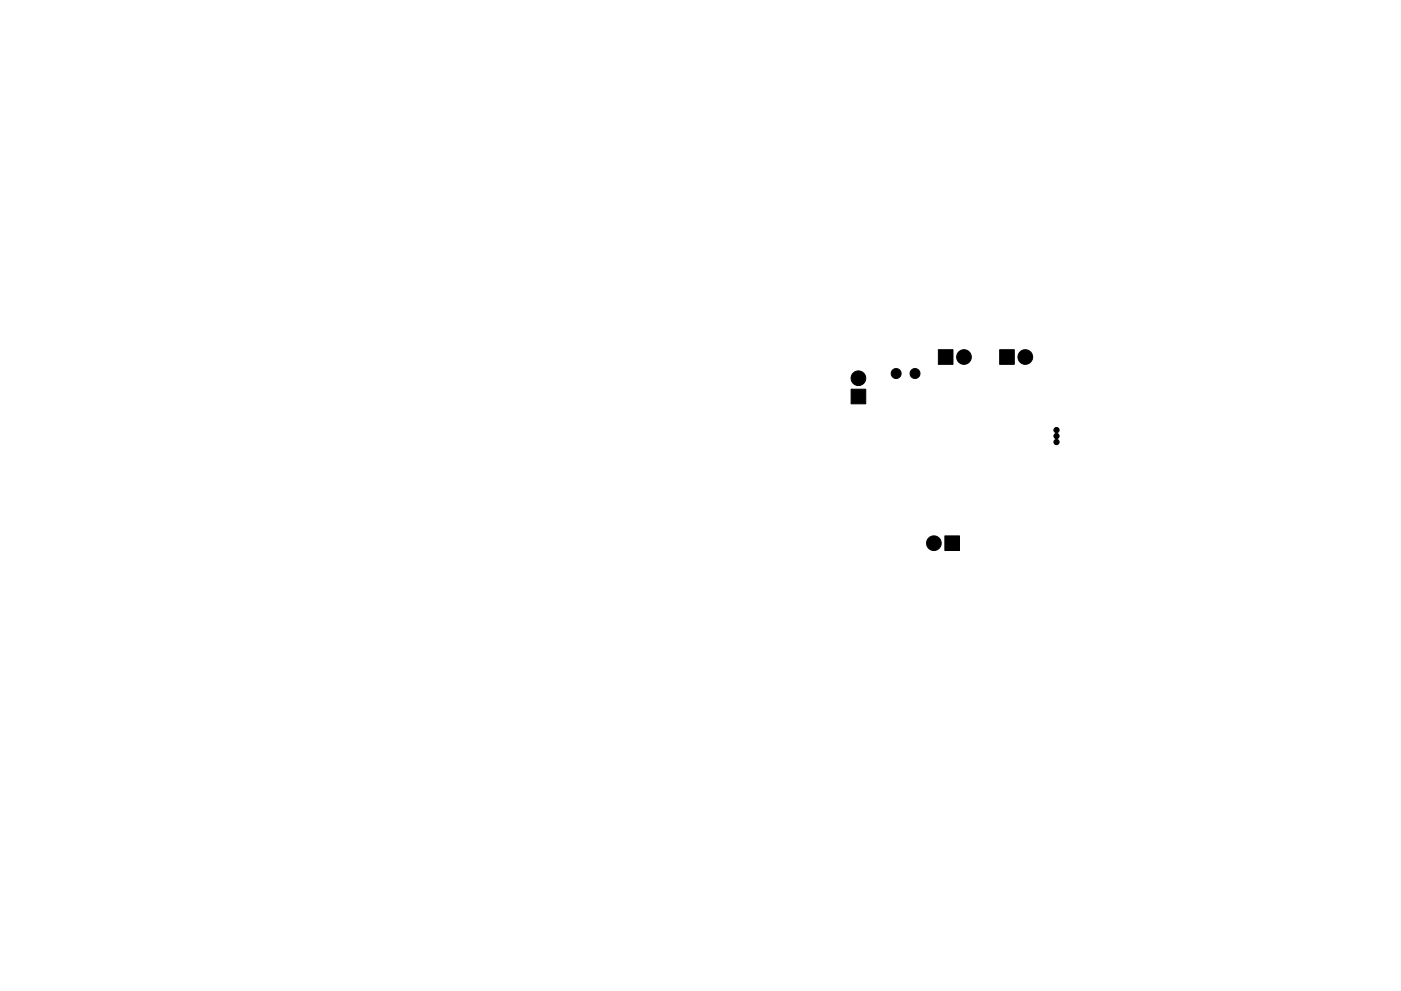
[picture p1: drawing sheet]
<svg xmlns="http://www.w3.org/2000/svg" width="297mm" height="210mm" viewBox="0 0 297 210" stroke-linecap="round" stroke-linejoin="round" font-family="sans-serif">
<g fill="#000" stroke="#000" stroke-width=".21">
<path d="M199 74.2h3.1v3.1h-3.1zM212 74.2h3.1v3.1h-3.1zM180.5 82.6h3.1v3.1h-3.1zM223.6 90.9a.59 .59 0 0 1 .9 .2 .59 .59 0 0 1-.4 .8 .68 .68 0 0 1 .4 .6 .68 .68 0 0 1-.4 .7 .59 .59 0 0 1 .4 .9 .59 .59 0 0 1-1 0 .59 .59 0 0 1 .4-.9v-.1a.68 .68 0 0 1-.4-.6 .68 .68 0 0 1 .4-.6 .69 .69 0 0 1-.3-1zM200.3 113.7h3.1v3.1h-3.1z"/>
<circle cx="190" cy="79.2" r="1.06"/>
<circle cx="194" cy="79.2" r="1.06"/>
<circle cx="204.4" cy="75.8" r="1.56"/>
<circle cx="217.4" cy="75.8" r="1.56"/>
<circle cx="182" cy="80.3" r="1.56"/>
<circle cx="198" cy="115.3" r="1.56"/>
</g>
</svg>
